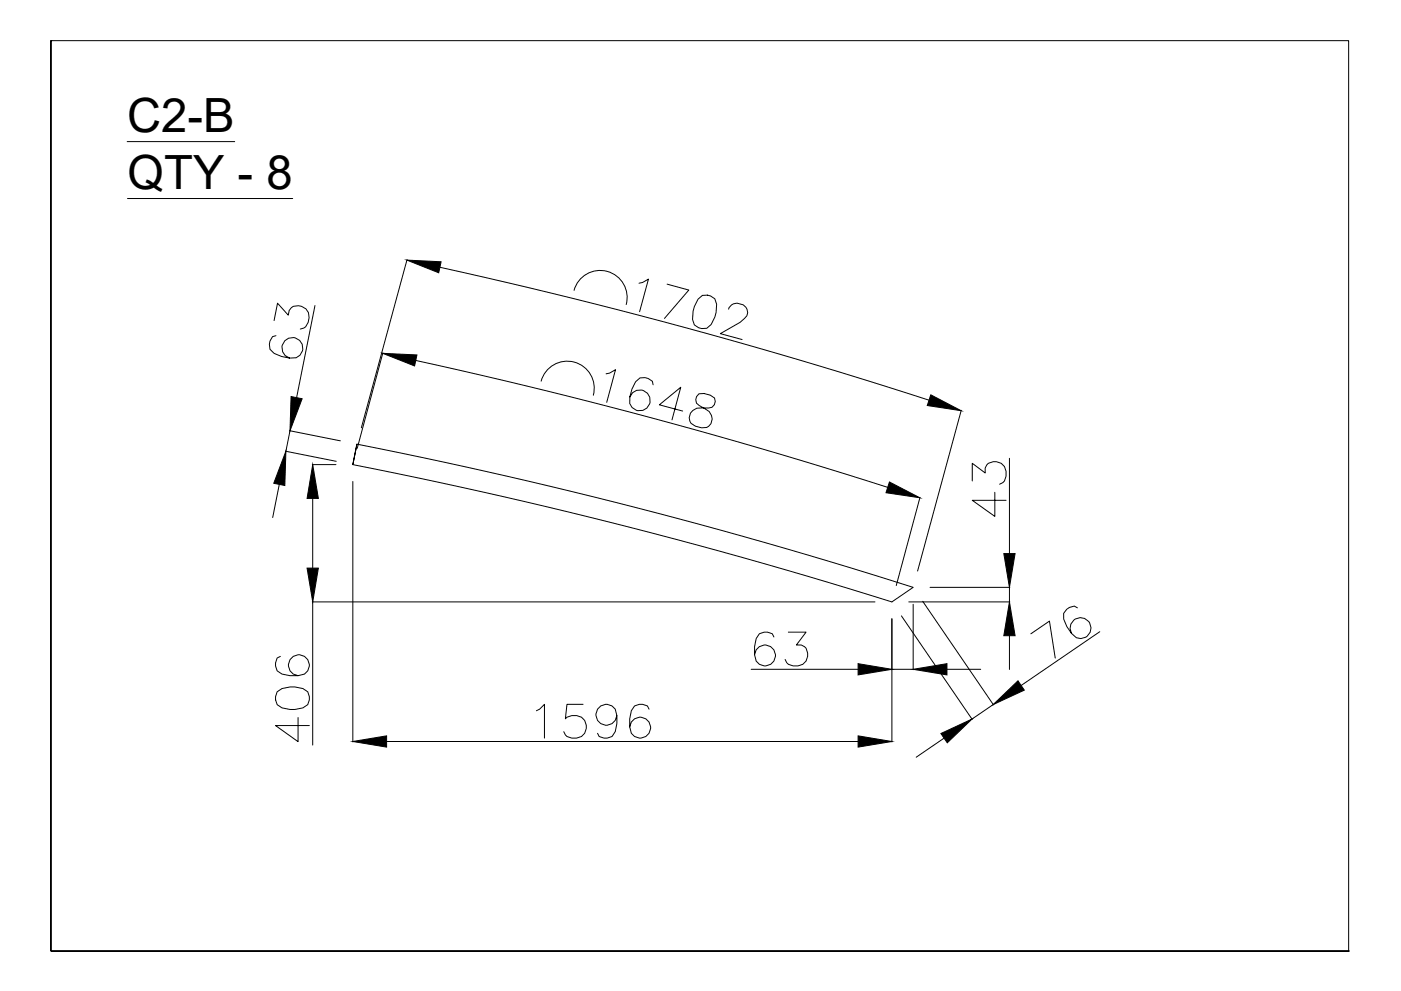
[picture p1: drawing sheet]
<svg xmlns="http://www.w3.org/2000/svg" width="594mm" height="420mm" viewBox="0 0 594 420" stroke-linecap="round" stroke-linejoin="round" font-family="sans-serif">
<defs><g id="words">
<g font-size="20">
<text x="53.9" y="55.8">C2-B</text>
<text x="54.1" y="79.9">QTY - 8</text>
</g>
</g></defs>
<!-- layer: 0 -->
<g fill="none" stroke="#000" stroke-width=".42">
<path d="M21.6 17.2h.1M21.6 17.2v386h550.3v-386h-550.3v386h550.7M53.9 60h45.6M54.1 84.2h70M172.6 110.1l-19.4 71.3M186.5 113.3a2228.3 2228.3 0 0 1 207.5 56.4M116.2 135.9l1.5-7.4 4.5 5.1a3.9 3.9 0 0 1 5.7-3.7 5.3 5.3 0 0 1 .9 9.2l-1.5 .4M133.6 129.6l-7.8 39M243.4 123.1a11.5 11.5 0 0 1 14.1-8 11.5 11.5 0 0 1 8 14M271 120.1l1.5-.3 2.5-1.5-3.8 13.9M282.9 120.5l9.2 2.5-10.3 12M296 126.9a4.4 4.4 0 0 1 4.7-1.6 4.4 4.4 0 0 1 3.2 3.7 11.8 11.8 0 0 1-4.2 10.2 4.6 4.6 0 0 1-6-3.8l.2-3.4 .5-2z"/>
<path d="M309 131.1a3.6 3.6 0 0 1 3.5-2.6l2.6 .7a3.5 3.5 0 0 1 .6 5.8l-1.9 1.7-8.3 4.8 9.2 2.5M117 142.3l-1.4 .4a4.7 4.7 0 0 0 .6 7.1l3.2 1.4 3.4 .6 2.8-.1a4.4 4.4 0 0 0 1.8-7 4.4 4.4 0 0 0-7.1 .4 4.4 4.4 0 0 0 2.5 6.7M162.3 149.6l-10.8 40.5M176.3 152.8a2196.3 2196.3 0 0 1 200.1 53.8M257 158.5l1.5-.3 2.5-1.5-3.7 13.9M229.5 161.6a11.5 11.5 0 0 1 14-8.1 11.5 11.5 0 0 1 8.1 14.1M276.9 163.1l-.3-1.5a4.6 4.6 0 0 0-7.1 .3l-1.5 3.1-.9 3.3-.1 2.8a4.4 4.4 0 0 0 6.8 2.3 4.4 4.4 0 0 0 .2-7.2 4.4 4.4 0 0 0-6.9 2.1M289.5 174.3l-9.9-2.7 9.1-7.4-3.7 13.8M296.4 167a2.89 2.89 0 0 0 .1 4.9l2.4 1.4a4.1 4.1 0 0 1 3.1 4.7 4.1 4.1 0 0 1-4.5 3.4l-2.7-.7a4 4 0 0 1-2.5-4.1 4 4 0 0 1 3.2-3.5l4.9-.1a2.9 2.9 0 0 0 2.6-4.3l-1.8-1.2-2.6-.7zM407.6 174l-18.5 68.1M121.1 191.3l21.5 4.3M122.8 182.6l21.5 4.3"/>
<path d="M123 182.6l-1.8 8.7M132.4 197h10M151.3 188.3l-1.7 8.7 1.7-8.7a2147.2 2147.2 0 0 1 235.9 60.7l-9 6.2a2150.1 2150.1 0 0 0-228.6-58.2M428 194.3v40.4M118.4 205.4l-2.8 14M132.6 211.3v29.6M149.6 204.2v110.4M390.1 210.9l-10.1 37.4M412.3 203.9v-7.5l5.4 4.1a3.9 3.9 0 0 1 4.8-4.8 5.3 5.3 0 0 1 2.7 8.9l-1.3 .7M421.8 208.7v10.2l-9.5-6.8h14.3M132.4 255.2h238.6M132.6 255.2v60.7"/>
<path d="M385.4 255.2h42.8M387.2 256.2v27.8M391.3 254.9l30 44M394.4 249h33.8M428 249v6.2M456.9 257.7l-1.4-.7a4.7 4.7 0 0 0-4.5 5.5l1.4 3.2 1.9 2.8 2.1 1.9a4.4 4.4 0 0 0 6.2-3.7 4.4 4.4 0 0 0-5.3-4.7 4.4 4.4 0 0 0-3 6.5M118.9 278.3l-1.4 .7a4.7 4.7 0 0 0 2.1 6.8l3.4 .7h3.4l2.7-.7a4.4 4.4 0 0 0 .5-7.2 4.4 4.4 0 0 0-7 1.8 4.4 4.4 0 0 0 3.8 6.1M328.2 270.1l-.7-1.4a4.7 4.7 0 0 0-6.8 2l-.7 3.5v3.4l.7 2.7a4.4 4.4 0 0 0 7.1 .4 4.4 4.4 0 0 0-1.7-6.9 4.4 4.4 0 0 0-6.1 3.8M334.3 268h7.5l-4.1 5.5a3.9 3.9 0 0 1 4.8 4.7 5.3 5.3 0 0 1-8.9 2.8l-.7-1.4M378.2 262.4v52.2M382.2 261.1l30 43.9M428 269.5v14.3"/>
<path d="M437.1 268.7l7.9-5.4 2.5 15.7M466.3 267.8l-33.3 22.8M117.5 293.3a11.1 11.1 0 0 1 13 0 4.6 4.6 0 0 1-2.1 6.8 11.9 11.9 0 0 1-10.9-1.3l-.7-2.1v-1.4zM247.2 298.6h-6.8l-.7 6.2a5.3 5.3 0 0 1 8.9 2.7 4.8 4.8 0 0 1-6.1 5.4l-2.1-.6-1.3-2.1M318.5 283.8h45.4M378.2 283.8h9M401.5 283.8h14.4M421.2 298.7l-9 6.2M126.4 304.2v10.2l-9.6-6.8h14.4M163.9 314.4h200M227.5 301.3l1.3-.6 2.1-2.1v14.3M261.6 303.4a4.4 4.4 0 0 1-6.1 3.8 4.4 4.4 0 0 1-1.8-7 4.4 4.4 0 0 1 7.2 .5l.7 2.7v3.4l-.7 3.4a4.6 4.6 0 0 1-6.8 2.1l-.7-1.4"/>
<path d="M275.2 300.7l-.7-1.4a4.7 4.7 0 0 0-6.8 2l-.7 3.5v3.4l.7 2.7a4.4 4.4 0 0 0 7.2 .4 4.4 4.4 0 0 0-1.8-6.9 4.4 4.4 0 0 0-6.1 3.8M400.3 313l-11.8 8"/>
</g>
<g fill="#000" stroke="#000" stroke-width=".42">
<path d="M172.5 110.3l14.5 .7-1 4.7zM162.3 149.8l14.5 .7-1 4.7zM123.4 168.1l4.7 1-5.1 13.5zM394.7 167.4l12.9 6.7-14.4-2.2zM121.2 191.3l-.4 14.5-4.7-.9zM132.6 197l2.4 14.3h-4.8zM377.2 204.4l12.9 6.6-14.4-2.1zM425.7 234.7h4.7l-2.4 14.3zM130.2 240.9h4.8l-2.4 14.3zM428 255.2l2.4 14.3h-4.7zM363.9 281.4l14.3 2.4-14.3 2.4zM387.2 283.8l14.3-2.4v4.8z"/>
<path d="M421.2 298.7l10.5-10.1 2.6 4zM149.6 314.4l14.3-2.4v4.8zM363.9 312l14.3 2.4-14.3 2.4zM399 311l13.2-6.1-10.5 10z"/>
</g>
<use href="#words"/>
</svg>
